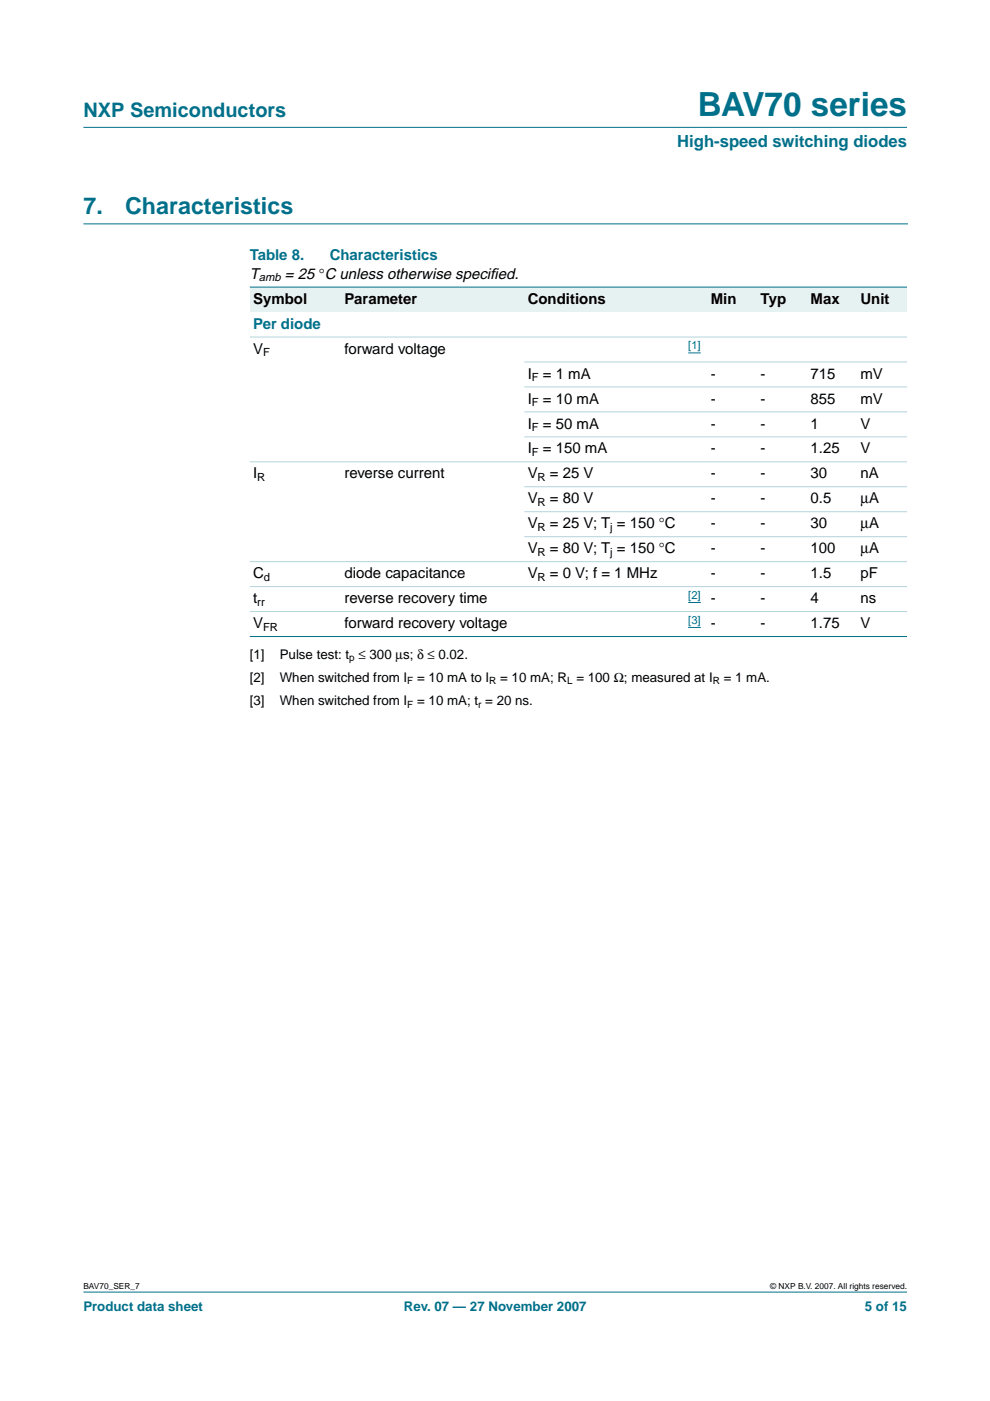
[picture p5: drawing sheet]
<svg xmlns="http://www.w3.org/2000/svg" width="210mm" height="297mm" viewBox="0 0 210 297" stroke-linecap="round" stroke-linejoin="round" font-family="sans-serif">
<defs><g id="words">
<text font-size="7.1" fill="#00708a" x="148" y="24.7">BAV70 series</text>
<g font-size="4.9" fill="#00708a">
<text x="17.7" y="45.5">7.</text>
<text x="26.5" y="45.5">Characteristics</text>
</g>
<text font-size="4.2" fill="#00708a" x="17.7" y="24.9">NXP Semiconductors</text>
<text font-size="3.5" fill="#00708a" x="143.6" y="31.1">High-speed switching diodes</text>
<g font-size="3.2" fill="#00708a">
<text x="53" y="55.2">Table 8.</text>
<text x="69.9" y="55.2">Characteristics</text>
<text x="53.7" y="69.7">Per diode</text>
</g>
<g font-size="3.2">
<text x="53" y="59.1">T</text>
<text x="60.4" y="59.1">= 25 °C unless otherwise specif</text>
<text x="103.9" y="59.1">ied.</text>
<text x="53.7" y="64.4">Symbol</text>
<text x="73.1" y="64.4">Parameter</text>
<text x="111.9" y="64.4">Conditions</text>
<text x="150.7" y="64.4">Min</text>
<text x="161.3" y="64.4">Typ</text>
<text x="171.9" y="64.4">Max</text>
<text x="182.4" y="64.4">Unit</text>
<text x="53.7" y="75">V</text>
<text x="73.1" y="75">forward voltage</text>
<text x="111.9" y="80.3">I</text>
<text x="115.1" y="80.3">= 1 mA</text>
<text x="150.7" y="80.3">-</text>
<text x="161.3" y="80.3">-</text>
<text x="171.8" y="80.3">715</text>
<text x="182.4" y="80.3">mV</text>
<text x="111.9" y="85.6">I</text>
<text x="115.1" y="85.6">= 10 mA</text>
<text x="150.7" y="85.6">-</text>
<text x="161.3" y="85.6">-</text>
<text x="171.9" y="85.6">855</text>
<text x="182.4" y="85.6">mV</text>
<text x="111.9" y="90.9">I</text>
<text x="115.1" y="90.9">= 50 mA</text>
<text x="150.7" y="90.9">-</text>
<text x="161.3" y="90.9">-</text>
<text x="171.9" y="90.9">1</text>
<text x="182.4" y="90.9">V</text>
<text x="53.7" y="101.4">I</text>
<text x="73.1" y="101.4">reverse current</text>
<text x="111.9" y="101.4">V</text>
<text x="111.9" y="96.1">I</text>
<text x="115.1" y="96.1">= 150 mA</text>
<text x="116.6" y="101.4">= 25 V</text>
<text x="150.7" y="101.4">-</text>
<text x="150.7" y="96.1">-</text>
<text x="161.3" y="101.4">-</text>
<text x="161.3" y="96.1">-</text>
<text x="171.8" y="101.4">30</text>
<text x="171.9" y="96.1">1.25</text>
<text x="182.4" y="101.4">nA</text>
<text x="182.4" y="96.1">V</text>
<text x="111.9" y="106.7">V</text>
<text x="116.6" y="106.7">= 80 V</text>
<text x="150.7" y="106.7">-</text>
<text x="161.3" y="106.7">-</text>
<text x="171.8" y="106.7">0.5</text>
<text x="182.4" y="106.7">µA</text>
<text x="111.9" y="112">V</text>
<text x="116.6" y="112">= 25 V; T = 150 °C</text>
<text x="150.7" y="112">-</text>
<text x="161.3" y="112">-</text>
<text x="171.9" y="112">30</text>
<text x="182.4" y="112">µA</text>
<text x="111.9" y="117.3">V</text>
<text x="116.6" y="117.3">= 80 V; T = 150 °C</text>
<text x="150.7" y="117.3">-</text>
<text x="161.3" y="117.3">-</text>
<text x="171.9" y="117.3">100</text>
<text x="182.4" y="117.3">µA</text>
<text x="53.7" y="122.6">C</text>
<text x="73.1" y="122.6">diode capacitance</text>
<text x="111.9" y="122.6">V</text>
<text x="116.6" y="122.6">= 0 V; f = 1 MHz</text>
<text x="150.7" y="122.6">-</text>
<text x="161.3" y="122.6">-</text>
<text x="171.8" y="122.6">1.5</text>
<text x="182.4" y="122.6">pF</text>
<text x="53.7" y="127.9">t</text>
<text x="73.1" y="127.9">reverse recovery time</text>
<text x="150.7" y="127.9">-</text>
<text x="161.3" y="127.9">-</text>
<text x="171.9" y="127.9">4</text>
<text x="182.4" y="127.9">ns</text>
<text x="53.7" y="133.2">V</text>
<text x="73.1" y="133.2">forward recovery voltage</text>
<text x="150.7" y="133.2">-</text>
<text x="161.3" y="133.2">-</text>
<text x="171.9" y="133.2">1.75</text>
<text x="182.4" y="133.2">V</text>
</g>
<g font-size="2.8">
<text x="53" y="139.7">[1]</text>
<text x="59.3" y="139.7">Pulse test: t ≤ 300 µs; δ ≤ 0.02.</text>
<text x="53" y="144.6">[2]</text>
<text x="53" y="149.5">[3]</text>
<text x="59.3" y="144.6">When switched from I</text>
<text x="59.3" y="149.5">When switched from I</text>
<text x="88.4" y="144.6">= 10 mA to I</text>
<text x="88.4" y="149.5">= 10 mA; t = 20 ns.</text>
<text x="106.1" y="144.6">= 10 mA; R = 100 Ω; measured at I</text>
<text x="153.4" y="144.6">= 1 mA.</text>
</g>
<g font-size="2.8" fill="#00708a">
<text x="17.7" y="278">Product data sheet</text>
<text x="85.6" y="278">Rev. 07 — 27 November 2007</text>
<text x="183.4" y="278">5 of 15</text>
</g>
<g font-size="2.4">
<text x="54.9" y="59.7">amb</text>
<text x="55.8" y="75.6">F</text>
<text x="112.8" y="80.8">F</text>
<text x="112.8" y="86.1">F</text>
<text x="112.8" y="91.4">F</text>
<text x="112.8" y="96.7">F</text>
<text x="54.6" y="102">R</text>
<text x="114" y="102">R</text>
<text x="114" y="107.3">R</text>
<text x="114" y="112.6">R</text>
<text x="129.4" y="112.6">j</text>
<text x="114" y="117.9">R</text>
<text x="129.4" y="117.9">j</text>
<text x="56" y="123.2">d</text>
<text x="114" y="123.2">R</text>
<text x="54.6" y="128.5">rr</text>
<text x="55.8" y="133.8">FR</text>
</g>
<g font-size="2.4" fill="#00f">
<text x="145.9" y="74">[1]</text>
<text x="145.9" y="126.9">[2]</text>
<text x="145.9" y="132.2">[3]</text>
</g>
<g font-size="2.1">
<text x="74.1" y="140.2">p</text>
<text x="86.4" y="145.1">F</text>
<text x="103.7" y="145.1">R</text>
<text x="120.2" y="145.1">L</text>
<text x="151.1" y="145.1">R</text>
<text x="86.4" y="150">F</text>
<text x="101.4" y="150">r</text>
</g>
<g font-size="1.8">
<text x="17.7" y="273.4">BAV70_SER_7</text>
<text x="163.3" y="273.4">© NXP B.V. 2007. All rights reserved.</text>
</g>
</g></defs>
<g fill="#00708a" stroke="#00708a" stroke-width=".21">
<path d="M17.7 273.9h174.6z"/>
<path d="M17.7 27h174.6z"/>
</g>
<path d="M17.7 47.5h174.7" fill="none" stroke="#00708a" stroke-width=".21"/>
<g fill="#e6f2f2">
<path d="M53 60.9h19.4v5.3h-19.4z" fill-rule="evenodd"/>
<path d="M72.4 60.9h38.8v5.3h-38.8z" fill-rule="evenodd"/>
<path d="M111.2 60.9h33.5v5.3h-33.5z" fill-rule="evenodd"/>
<path d="M144.7 60.9h5.3v5.3h-5.3z" fill-rule="evenodd"/>
<path d="M150 60.9h10.6v5.3h-10.6z" fill-rule="evenodd"/>
<path d="M160.6 60.9h10.5v5.3h-10.5z" fill-rule="evenodd"/>
<path d="M171.1 60.9h10.6v5.3h-10.6z" fill-rule="evenodd"/>
<path d="M181.7 60.9h10.6v5.3h-10.6z" fill-rule="evenodd"/>
</g>
<path d="M145.9 74.8h2.7M145.9 127.7h2.7M145.9 133h2.7" fill="none" stroke="#00f" stroke-width=".21"/>
<g fill="#00708a" stroke="#00708a" stroke-width=".21">
<path d="M53 60.9h139.3z"/>
<path d="M53 135h139.3z"/>
</g>
<g fill="#b3d4db" stroke="#b3d4db" stroke-width=".21">
<path d="M53 71.5h139.3z"/>
<path d="M111.2 76.7h81.1z"/>
<path d="M111.2 82h81.1z"/>
<path d="M111.2 87.3h81.1z"/>
<path d="M111.2 92.6h81.1z"/>
<path d="M53 97.9h139.3z"/>
<path d="M111.2 103.2h81.1z"/>
<path d="M111.2 108.5h81.1z"/>
<path d="M111.2 113.8h81.1z"/>
<path d="M53 119.1h139.3z"/>
<path d="M53 124.4h139.3z"/>
<path d="M53 129.7h139.3z"/>
</g>
<use href="#words"/>
</svg>
